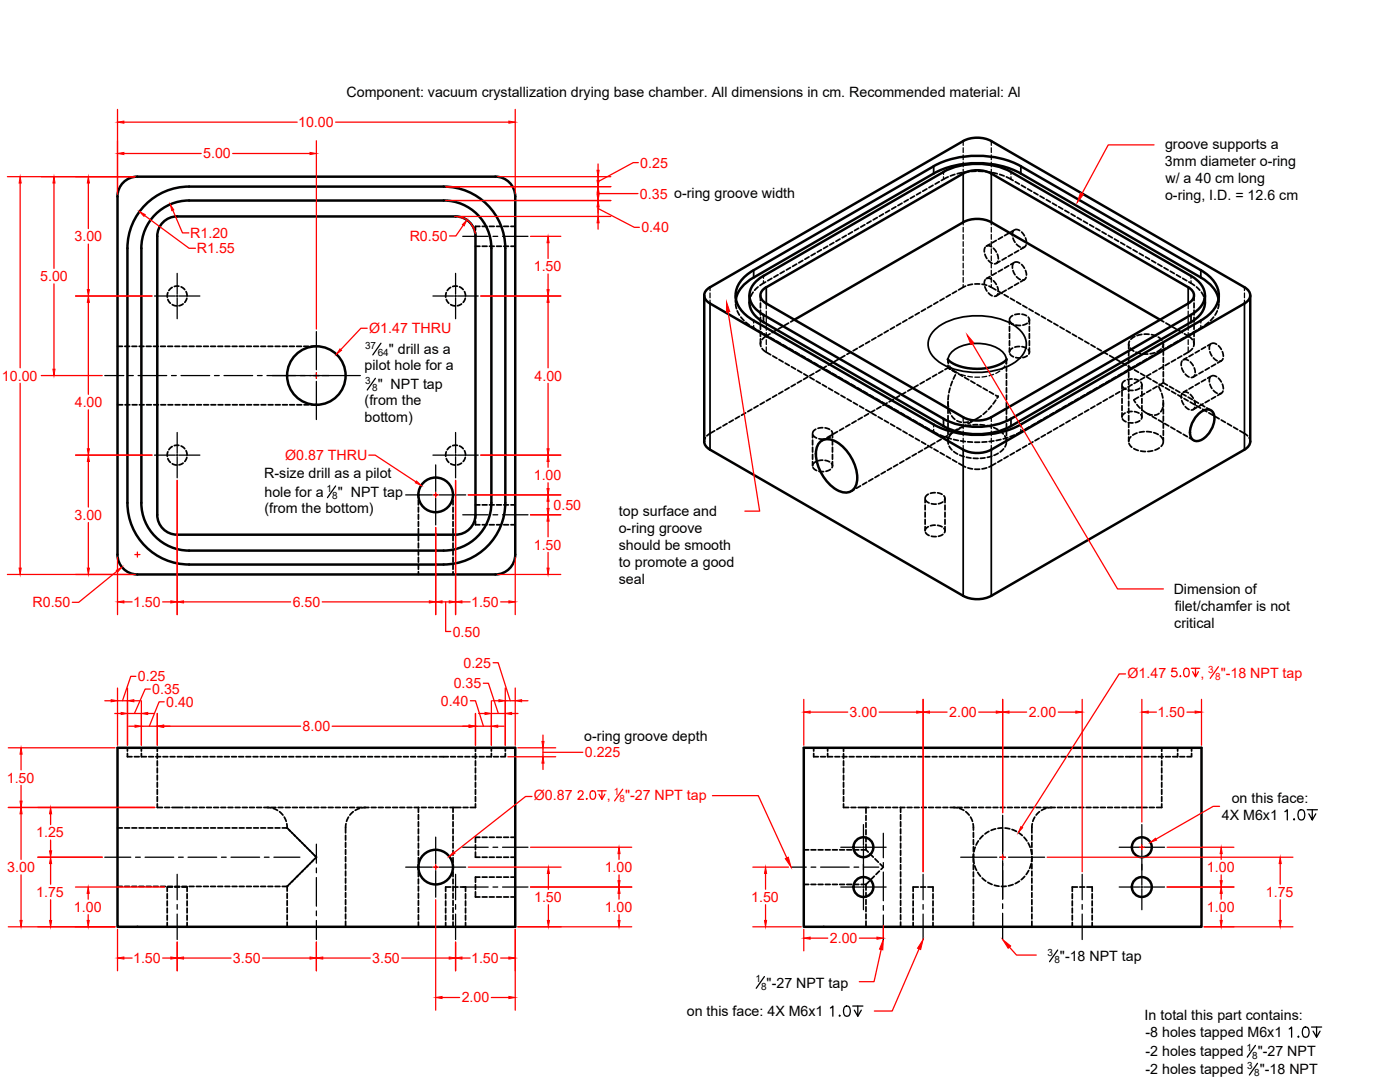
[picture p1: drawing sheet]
<svg xmlns="http://www.w3.org/2000/svg" width="279mm" height="216mm" viewBox="0 0 279 216" stroke-linecap="round" stroke-linejoin="round" font-family="sans-serif">
<defs><g id="words">
<g font-size="2.8">
<text x="69.2" y="19.3">Component: vacuum crystallization drying base chamber. All dimensions in cm. Recommended material: Al</text>
<text x="232.5" y="29.6">groove supports a</text>
<text x="232.5" y="33">3mm diameter o-ring</text>
<text x="232.5" y="39.8">o-ring, I.D. = 12.6 cm</text>
<text x="232.6" y="36.4">w/ a 40 cm long</text>
<text x="77.6" y="70.7">&quot; drill as a</text>
<text x="72.7" y="73.8">pilot hole for a</text>
<text x="75.4" y="77.7">&quot; NPT tap</text>
<text x="72.8" y="80.8">(from the</text>
<text x="72.7" y="84.3">bottom)</text>
<text x="52.7" y="95.3">R-size drill as a pilot</text>
<text x="52.8" y="99.2">hole for a</text>
<text x="67.4" y="99.2">&quot; NPT tap</text>
<text x="52.8" y="102.3">(from the bottom)</text>
<text x="123.5" y="106.4">o-ring groove</text>
<text x="123.5" y="103">top surface and</text>
<text x="123.5" y="109.8">should be smooth</text>
<text x="123.5" y="113.2">to promote a good</text>
<text x="123.5" y="116.6">seal</text>
<text x="234.2" y="118.6">Dimension of</text>
<text x="234.4" y="125.4">critical</text>
<text x="234.4" y="122">filet/chamfer is not</text>
<text x="116.6" y="147.9">o-ring groove depth</text>
<text x="245.8" y="160.2">on this face:</text>
<text x="243.9" y="163.6">4X M6x1</text>
<text x="211.5" y="191.7">&quot;-18 NPT tap</text>
<text x="153" y="197.1">&quot;-27 NPT tap</text>
<text x="137.1" y="202.8">on this face: 4X M6x1</text>
<text x="228.4" y="203.6">In total this part contains:</text>
<text x="228.6" y="207">-8 holes tapped M6x1</text>
<text x="228.6" y="210.8">-2 holes tapped</text>
<text x="228.6" y="214.4">-2 holes tapped</text>
<text x="251" y="210.8">&quot;-27 NPT</text>
<text x="251.4" y="214.4">&quot;-18 NPT</text>
</g>
<g font-size="2.8" fill="#f00">
<text x="59.5" y="25.4">10.00</text>
<text x="40.5" y="31.6">5.00</text>
<text x="127.8" y="33.4">0.25</text>
<text x="127.7" y="39.6">0.35 o-ring groove width</text>
<text x="38" y="47.5">R1.20</text>
<text x="128" y="46.4">0.40</text>
<text x="14.9" y="48.2">3.00</text>
<text x="39.3" y="50.5">R1.55</text>
<text x="81.8" y="48.1">R0.50</text>
<text x="8" y="56.1">5.00</text>
<text x="106.5" y="54.1">1.50</text>
<text x="73.7" y="66.5">Ø1.47 THRU</text>
<text x=".4" y="75.9">10.00</text>
<text x="106.7" y="75.9">4.00</text>
<text x="14.9" y="81.2">4.00</text>
<text x="56.9" y="91.8">Ø0.87 THRU</text>
<text x="106.5" y="95.8">1.00</text>
<text x="110.5" y="101.7">0.50</text>
<text x="14.9" y="103.7">3.00</text>
<text x="106.5" y="109.7">1.50</text>
<text x="6.5" y="121.2">R0.50</text>
<text x="26.6" y="121.1">1.50</text>
<text x="58.4" y="121.1">6.50</text>
<text x="94" y="121.1">1.50</text>
<text x="90.3" y="127">0.50</text>
<text x="27.5" y="136">0.25</text>
<text x="90.5" y="137.3">0.35</text>
<text x="92.5" y="133.2">0.25</text>
<text x="225" y="135.2">Ø1.47</text>
<text x="239.6" y="135.2">,</text>
<text x="243.6" y="135.2">&quot;-18 NPT tap</text>
<text x="30.4" y="138.5">0.35</text>
<text x="33.2" y="141">0.40</text>
<text x="88" y="140.8">0.40</text>
<text x="169.6" y="143.1">3.00</text>
<text x="189.4" y="143.1">2.00</text>
<text x="205.3" y="143.1">2.00</text>
<text x="231" y="143.1">1.50</text>
<text x="60.4" y="145.9">8.00</text>
<text x="116.7" y="151.1">0.225</text>
<text x="1.4" y="156.2">1.50</text>
<text x="106.6" y="159.7">Ø0.87</text>
<text x="121.1" y="159.7">,</text>
<text x="124.7" y="159.7">&quot;-27 NPT tap</text>
<text x="7.2" y="167.1">1.25</text>
<text x="1.4" y="174">3.00</text>
<text x="7.2" y="179">1.75</text>
<text x="106.6" y="180">1.50</text>
<text x="120.7" y="174">1.00</text>
<text x="149.9" y="180">1.50</text>
<text x="240.9" y="174">1.00</text>
<text x="252.6" y="179">1.75</text>
<text x="14.8" y="182">1.00</text>
<text x="120.7" y="182">1.00</text>
<text x="240.9" y="182">1.00</text>
<text x="165.6" y="188.2">2.00</text>
<text x="26.6" y="192.2">1.50</text>
<text x="46.5" y="192.2">3.50</text>
<text x="74.3" y="192.2">3.50</text>
<text x="94" y="192.2">1.50</text>
<text x="92.1" y="200">2.00</text>
</g>
<g font-size="2">
<text x="72.9" y="69.6">37</text>
<text x="75.4" y="71.1">64</text>
<text x="72.9" y="76.7">3</text>
<text x="74.3" y="78.1">8</text>
<text x="65.2" y="98.1">1</text>
<text x="66.3" y="99.6">8</text>
<text x="209" y="190.7">3</text>
<text x="150.8" y="196">1</text>
<text x="151.9" y="197.5">8</text>
<text x="210.4" y="192.2">8</text>
<text x="248.8" y="209.8">1</text>
<text x="248.9" y="213.3">3</text>
<text x="249.9" y="211.2">8</text>
<text x="250.3" y="214.8">8</text>
</g>
<g font-size="2" fill="#f00">
<text x="241.1" y="134.2">3</text>
<text x="242.5" y="135.6">8</text>
<text x="122.5" y="158.6">1</text>
<text x="123.6" y="160.1">8</text>
</g>
</g></defs>
<!-- layer: MD_Hidden -->
<g fill="none" stroke="#000" stroke-width=".35">
<path d="M181.3 39.8l-.9 .5M182.5 39.1l-.8 .5M183.7 38.4l-.8 .5M185 37.7l-.8 .5M186.2 37l-.8 .4M187.5 36.3l-.9 .4M189.2 35.3l-1.3 .7M190.6 34.8l-.9 .3M191.9 34.4l-.9 .3M193.4 34.2l-1 .2M194.8 34.2h-1M195.3 34.2h.9"/>
<path d="M196.7 34.2l.9 .2M198.1 34.4l.9 .3M199.5 34.8l.9 .3M200.8 35.3l1.4 .7M202.6 36.3l.8 .4M203.8 37l.9 .4M205.1 37.7l.8 .5M206.3 38.4l.8 .5M207.6 39.1l.8 .5M208.8 39.8l.8 .5M33.5 58.4l-.1 .9M33.5 59.7l.5 .8"/>
<path d="M34.4 57.4l-.7 .6M35.7 57.1l-.9 .1M36.1 57.2l.8 .6M37.1 58.2l.2 .9M37.3 59.5l-.4 .8M89.1 58.4l-.1 .9M89.1 59.7l.5 .8M89.9 57.4l-.6 .6M91.3 57.1l-1 .1M91.7 57.2l.7 .6M92.7 58.2l.2 .9M92.9 59.5l-.5 .8"/>
<path d="M94.9 46.4v.8M94.9 49.1h.9M95.8 45.2h-.9v.7M96.2 49.1h1M96.2 45.2h1M97.7 49.1h.9M97.7 45.2h.9M99.1 49.1h1M99.1 45.2h1M100.5 49.1h1M100.5 45.2h1M102 49.1h.8"/>
<path d="M102 45.2h.8M146.8 58.9v.5M146.8 59.9v.5M146.9 59.7l-.1 .5M149.7 59.6l-.1 .8M150.3 58.3l-.5 .8M151.3 57.3l-.7 .6M151.8 58.9v1.1M152.8 56.3l-1.1 .7M154 55.5l-.8 .5M155.3 54.8l-.8 .5M156.5 54.1l-.8 .5"/>
<path d="M157.8 53.4l-.9 .5M159 52.7l-.8 .5M160.2 52l-.8 .5M161.5 51.3l-.9 .4M162.7 50.5l-.8 .5M163.9 49.8l-.8 .5M165.2 49.1l-.9 .5M166.4 48.4l-.8 .5M167.7 47.7l-.9 .5M168.9 47l-.8 .4M170.1 46.3l-.8 .4M171.4 45.5l-.9 .5"/>
<path d="M172.6 44.8l-.8 .5M173.8 44.1l-.8 .5M175.1 43.4l-.8 .5M176.3 42.7l-.8 .5M177.5 42l-.8 .4M178.8 41.3l-.8 .4M180 40.5l-.8 .5M188.4 59.5l-.8 .5M189.7 58.8l-.9 .5M190.9 58.1l-.8 .5M192.7 57.1l-1.4 .7M194.1 56.7l-.9 .2"/>
<path d="M194.6 56.7h.9M196 56.7l.9 .2M196.6 50.7l.4 .9M196.6 57.2l.4 .9M196.6 49.4l-.2 .9M196.6 55.8l-.2 .9M197 49.1h.4l.5 .1M197 55.5h.4l.5 .2M197.3 52l.7 .5M197.3 58.5l.7 .5M197.4 57.1l1.4 .7M197.6 48.7l-.8 .4"/>
<path d="M197.6 55.2l-.8 .4M198.3 49.5l.5 .8M198.3 56l.5 .8M198.8 48l-.8 .5M198.8 54.5l-.8 .4M199 50.7l.2 .9M199 57.2l.2 .9M199.2 52.1l-.3 .4-.4 .1M199.2 58.6l-.3 .4-.4 .1M199.2 58.1l.8 .5M199.6 52.1l-.8 .5M199.6 58.6l-.8 .4"/>
<path d="M200.1 47.3l-.9 .4M200.1 53.7l-.9 .5M200.4 58.8l.8 .5M200.8 51.4l-.8 .5M200.8 57.9l-.8 .5M201.3 46.5l-.8 .5M201.3 53l-.8 .5M201.6 59.5l.9 .5M202 50.7l-.8 .5M202 57.2l-.8 .5M202.2 47.5l.4 .9M202.2 54l.4 .8"/>
<path d="M202.2 46.1l-.1 .9M202.2 52.6l-.1 .9M202.5 45.9l-.8 .4M202.5 52.4l-.8 .4M202.6 45.8h.5l.4 .2M202.6 52.3h.5l.4 .2M202.9 48.7l.7 .6M202.9 55.2l.7 .6M203.3 50l-.8 .5M203.3 56.5l-.8 .4M203.9 46.3l.5 .8M203.9 52.8l.5 .7"/>
<path d="M204.4 49.3l-.7 .4M204.4 55.8l-.7 .4M204.7 47.5l.2 .9M204.7 54l.2 .9M204.8 48.9l-.3 .4-.4 .1M204.8 55.4l-.3 .4-.4 .1M210 40.5l.9 .5M211.3 41.3l.8 .4M212.5 42l.8 .4M213.8 42.7l.8 .5M215 43.4l.8 .5M216.2 44.1l.8 .5"/>
<path d="M217.5 44.8l.8 .5M218.7 45.5l.8 .5M219.9 46.3l.9 .4M221.2 47l.8 .4M222.4 47.7l.8 .5M223.6 48.4l.9 .5M224.9 49.1l.8 .5M226.1 49.8l.8 .5M227.4 50.5l.8 .5M228.6 51.3l.8 .4M229.8 52l.9 .5M231.1 52.7l.8 .5"/>
<path d="M232.3 53.4l.8 .5M233.5 54.1l.9 .5M234.8 54.8l.8 .5M236 55.5l.8 .5M237.3 56.3l1.1 .7M238.3 58.9v1.1M238.8 57.3l.6 .6M239.8 58.3l.4 .8M240.4 59.6l.1 .8M243.2 59.7v.5M243.3 58.9v.5M243.3 59.9v.5"/>
<path d="M23.5 69.1h.9M24.9 69.1h1M26.3 69.1h1M27.8 69.1h.9M29.2 69.1h1M30.6 69.1h1M32.1 69.1h.9M33.5 69.1h.9M34.4 60.8l.9 .2M34.9 69.1h1M36.3 69.1h1M36.5 60.6l-.8 .4"/>
<path d="M37.8 69.1h.9M39.2 69.1h1M40.6 69.1h1M42.1 69.1h.9M43.5 69.1h.9M44.9 69.1h1M46.3 69.1h1M47.8 69.1h.9M49.2 69.1h1M50.6 69.1h1M52.1 69.1h.9M53.5 69.1h.9"/>
<path d="M54.9 69.1h1M56.3 69.1h1M57.8 69.1h.9M59.2 69.1h1M60.6 69.1h1M62.1 69.1h1M89.9 60.8l.9 .2M92.1 60.6l-.8 .4M146.8 60.6l.2 1M147.1 62l.5 .9M147.8 63.3l.7 .7M148.8 64.3l.8 .6"/>
<path d="M150 65.2l.8 .5M151.2 65.9l.9 .5M151.8 60.5v.9M151.8 61.9v.9M151.8 63.3v1M151.8 64.7v1M151.8 66.2v.9M151.8 67.6v1.1M151.8 68.2v.9M152.1 69.5l.6 .6 1.1 .7M152.5 66.6l.8 .5M153.7 66.6l-1 .6-.6 .6"/>
<path d="M153.7 67.3l.8 .5M153.8 79.5l-.9 .5M154.2 71l.8 .5M154.9 65.9l-.8 .5M155 68.1l.8 .4M155 78.8l-.8 .5M155.5 71.7l.8 .5M156.1 65.2l-.8 .5M156.2 68.8l.8 .4M156.2 78.1l-.8 .5M156.7 72.5l.8 .4M157.4 64.5l-.8 .4"/>
<path d="M157.4 69.5l.9 .5M157.5 77.4l-.8 .5M157.9 73.2l.9 .4M158.5 63.8l-.7 .4M158.7 70.2l.8 .5M158.7 76.7l-.8 .4M159.2 73.9l.8 .5M159.9 70.9l.8 .5M160 75.9l-.9 .5M160.4 74.6l.8 .5M161.2 71.6l.8 .5M161.2 75.2l-.8 .5"/>
<path d="M161.6 75.3l.9 .5M162.4 72.3l.8 .5M162.4 74.5l-.8 .5M162.9 76l.8 .5M163.6 73.1l.8 .4M163.7 73.8l-.9 .5M164.1 76.7l.8 .5M164.9 73.8l.8 .4M164.9 73.1l-.8 .5M165.4 77.5l.8 .4M166.1 74.5l.8 .5M166.1 72.4l-.8 .5"/>
<path d="M166.6 78.2l.8 .4M167.3 75.2l.9 .5M167.4 71.7l-.9 .4M167.8 78.9l.9 .5M168.6 75.9l.8 .5M168.6 71l-.8 .4M169.1 79.6l.8 .5M169.8 76.6l.8 .5M169.9 70.2l-.9 .5M171 77.3l.9 .5M171.1 69.5l-.8 .5M172.3 78.1l.8 .4"/>
<path d="M172.3 68.8l-.8 .5M173.5 78.8l.8 .4M173.6 68.1l-.9 .5M174.8 79.5l.8 .5M174.8 67.4l-.8 .4M176 66.7l-.8 .4M177.3 65.9l-.8 .5M178.3 79.7l-.8 .5M178.5 65.2l-.8 .5M179.5 79l-.8 .5M179.7 64.5l-.8 .5M180.7 78.3l-.8 .5"/>
<path d="M181 63.8l-.8 .5M182 77.6l-.8 .4M182.2 63.1l-.8 .5M183.2 76.8l-.8 .5M183.5 62.4l-.9 .5M184.5 76.1l-.9 .5M184.7 61.7l-.8 .4M185.7 75.4l-.8 .5M185.9 60.9l-.8 .5M186.9 74.7l-.8 .5M187.2 60.2l-.8 .5M188.2 74l-.9 .5"/>
<path d="M189.2 71.7v.7M189.2 72.9v.5l-.6 .3M189.3 78.8l-.1 1M189.6 73.6l-.4-.2 .4 .2M189.6 77.4l-.2 1M190 73.9l.9 .5-.9-.5M190.1 76.1l-.4 .9M190.7 74.8l-.4 .8M191.3 74.6l.8 .5M192.5 75.3l.8 .5M193.7 76l.9 .5M195 76.7l.8 .5"/>
<path d="M196.2 77.4l.8 .5M197.5 78.2l.8 .4M198.7 78.9l.5 .2M198.7 79.8l-.5 .8M199.2 79.1l-.2 .3M199.2 79.1v.1M200.9 73.1v1M200.9 74.5v1M200.9 76v.9M200.9 77.4v.9M200.9 78.8v1M200.9 71.7v.9"/>
<path d="M201.5 63.8v.9M201.5 65.1v1M201.5 66.6v.9M201.5 68v1M201.5 69.4v.9M201.5 64.1l.8 .6M201.5 70.6l.8 .6M202.1 63l-.4 .2-.2 .5M202.1 69.4l-.4 .3-.2 .4M202.7 64.9h1M202.7 71.3l1 .1M202.9 60.2l.8 .5"/>
<path d="M203.5 62.7l-1 .1M203.5 69.1l-1 .2M204 62.7l.9 .3M204 69.2l.9 .3M204.1 60.9l.8 .5M205 64.5l-.9 .4M205 71l-.9 .4M205.2 63.3l.2 .4-.1 .5M205.2 69.8l.2 .4-.1 .4M205.4 61.7l.8 .4M205.4 63.8v.9M205.4 65.1v1"/>
<path d="M205.4 66.6v.9M205.4 68v1M205.4 69.4v.9M206.6 62.4l.8 .5M207.8 63.1l.9 .5M209.1 63.8l.8 .5M210.3 64.5l.8 .5M211.6 65.2l.8 .5M212.8 65.9l.8 .5M214 66.7l.8 .4M215.3 67.4l.8 .4M215.3 79.5l-.8 .5"/>
<path d="M216.5 68.1l.8 .5M216.5 78.8l-.8 .4M217.7 68.8l.9 .5M217.8 78.1l-.9 .4M219 69.5l.8 .5M219 77.3l-.8 .5M220.2 70.2l.8 .5M220.2 76.6l-.8 .5M221 79.6l-.8 .5M221.4 71l.9 .4M221.5 75.9l-.8 .5M222.2 78.9l-.8 .5"/>
<path d="M222.7 71.7l.8 .4M222.7 75.2l-.8 .5M223.5 78.2l-.9 .4M223.9 72.4l.8 .5M223.9 76.8v.8M223.9 78.1v.9M223.9 79.5v1M224 74.5l-.9 .5M224 77.1l.7 .6M224.5 75.9l-.3 .3-.3 .4M224.7 77.5l-.8 .4M225.2 73.1l.8 .5"/>
<path d="M225.2 77.8l.9 .1M225.2 73.8l-.8 .4M225.3 68.7v.9M225.3 70.1v.9M225.3 71.5v.9M225.3 72.9v1M225.3 74.3v1M225.3 75.8v.9M225.3 77.2v.9M225.3 78.6v1M225.4 68.1l-.1 .4v.5M225.5 69.4l.8 .7"/>
<path d="M225.9 75.6l-.9 .1M225.9 76.7l-.8 .5M226.3 79.8l.3 .5M226.4 73.8l.8 .5M226.4 75.7l.9 .3M226.4 73.1l-.8 .4M226.5 67.1l-.8 .6M226.7 70.3l.9 .2M227.2 76l-.9 .5M227.2 79.2l-.8 .5M227.5 77.5l-.9 .3M227.6 74.5l.9 .5"/>
<path d="M227.7 76.2l.2 .5-.1 .4M227.7 72.3l-.9 .5M227.9 66.7l-1 .3M227.9 76.8v.8M227.9 78.1v.9M227.9 79.5v1M228.1 70.6h1M228.3 66.7h1M228.4 75.3l-.8 .5M228.4 78.5l-.8 .5M228.9 75.2l.8 .5M228.9 71.6l-.8 .5"/>
<path d="M229.6 74.6l-.8 .5M229.7 77.8l-.8 .5M229.8 66.8l.9 .2M230.1 75.9l.8 .5M230.1 70.9l-.8 .5M230.5 70.4l-1 .2M230.9 73.9l-.8 .5M230.9 77.1l-.8 .5M231.2 67.3l.7 .6M231.3 77.2l.4 .9M231.3 76.7l.9 .4M231.4 70.2l-.8 .5"/>
<path d="M231.5 63.8l.8 .4M231.7 69.6l-.8 .6M231.8 78.5l.3 .9M232.1 68.3l-.1 .9M232.1 73.2l-.8 .4M232.1 79.9v.9M232.2 76.4l-.9 .5M232.2 76.4l.8 .5M232.2 68.7v.7M232.2 69.9v1M232.2 71.3v1M232.2 72.8v.9"/>
<path d="M232.2 74.2v.9M232.2 75.6v.8M232.6 77.4l.8 .5M232.6 69.5l-.8 .5M232.7 64.5l.8 .4M233.4 72.5l-.9 .4M233.4 77.1l.8 .5M233.8 78.1l.8 .5M233.9 68.8l-.9 .4M233.9 65.2l.8 .5M234.6 71.7l-.8 .5M234.6 77.8l.9 .5"/>
<path d="M235.1 78.8l.8 .5M235.1 68.1l-.8 .4M235.2 65.9l.8 .5M235.8 79.9l.5 .9M235.8 73.4l.5 .9M235.8 71l-.8 .5M235.9 72l-.2 1M236.3 78.2l.9 .2M236.3 71.8l.9 .1M236.3 79.5l.8 .5M236.3 67.3l-.8 .5M236.4 66.6l1 .6 .6 .6"/>
<path d="M236.5 74.7l.8 .5M236.7 79l-.8-.5-.2 .9M236.9 77.9l-.8 .4M236.9 71.4l-.8 .4M237.1 79.2l.8 .5M237.6 78.7l.5 .8M237.6 72.2l.5 .8M237.6 66.6l-.9 .5M238 69.5l-.6 .6-1.1 .7M238.1 77.1l-.8 .5M238.1 70.7l-.8 .4M238.2 68.2v.9"/>
<path d="M238.3 60.5v.9M238.3 61.9v.9M238.3 63.3v1M238.3 64.7v1M238.3 66.2v.9M238.3 67.6v1.1M238.3 79.9l.2 .9M238.3 73.4l.2 .9M238.4 80l.8 .4M238.5 74.8l-.3 .4-.4 .1M238.8 65.9l-.8 .5M238.9 74.8l-.8 .4"/>
<path d="M239.4 76.4l-.9 .5M239.4 69.9l-.9 .5M240.1 65.2l-.9 .5M240.1 74.1l-.8 .5M240.6 75.7l-.8 .5M240.6 69.2l-.8 .5M241.2 64.3l-.7 .6M241.3 79.9l-.8 .4M241.3 73.4l-.8 .5M241.5 76.7l.4 .8M241.5 70.2l.4 .8M241.5 75.3l-.1 .9"/>
<path d="M241.5 68.8l-.1 .9M241.7 75l-.7 .5M241.7 68.6l-.7 .4M241.9 75h.4l.5 .2M241.9 68.5h.4l.5 .2M242.2 77.9l.7 .6M242.2 71.4l.7 .6M242.2 63.3l-.6 .7M242.6 79.2l-.8 .4M242.6 72.7l-.8 .4M242.9 62l-.4 .9M243.2 75.5l.5 .7"/>
<path d="M243.2 69l.5 .7M243.2 60.7l-.1 .9M243.7 78.5l-.7 .4M243.7 72l-.7 .4M243.9 76.6l.2 1M243.9 70.2l.2 .9M244.1 78l-.3 .4-.4 .2M244.1 71.6l-.3 .4-.4 .1M23.5 80.8h1M25 80.8h.9M26.4 80.8h.9M27.8 80.8h1"/>
<path d="M29.2 80.8h1M30.7 80.8h.9M32.1 80.8h1M33.5 90.1l-.1 .9M33.5 91.5l.5 .8M33.5 80.8h1M34.4 89.1l-.7 .6M34.4 92.5l.9 .3M35 80.8h.9M35.7 88.9h-.9M36.1 89l.8 .5M36.4 80.8h.9"/>
<path d="M36.5 92.4l-.8 .4M37.1 89.9l.2 .9M37.3 91.3l-.4 .8M37.8 80.8h1M39.2 80.8h1M40.7 80.8h.9M42.1 80.8h1M43.5 80.8h1M45 80.8h.9M46.4 80.8h.9M47.8 80.8h1M49.2 80.8h1"/>
<path d="M50.7 80.8h.9M52.1 80.8h1M53.5 80.8h1M55 80.8h.9M56.4 80.8h.9M57.8 80.8h1M59.2 80.8h1M60.7 80.8h.9M62.1 80.8h1M83.5 98.8v.5M83.5 99.8v.9M89.1 90.1l-.1 .9"/>
<path d="M89.1 91.5l.5 .8M89.9 89.1l-.6 .6M89.9 92.5l.9 .3M90.4 98.8v.5M90.4 99.8v.9M91.3 88.9h-1M91.7 89l.7 .5M92.1 92.4l-.8 .4M92.7 89.9l.2 .9M92.9 91.3l-.5 .8M140.8 87.3l-.3 .8M142.6 86l-1.5 1"/>
<path d="M143.9 85.2l-.9 .5M145.1 84.5l-.8 .5M146.3 83.8l-.8 .5M147.6 83.1l-.9 .5M148.8 82.4l-.8 .5M150.1 81.7l-.9 .4M151.3 81l-.8 .4M152.5 80.2l-.8 .5M162.2 86.5v.8M162.2 87.8v1M162.2 89.2v1M162.2 90.7v.9"/>
<path d="M162.2 92.1v.9M162.3 86.8l.7 .6M162.3 93.3l.7 .6M162.8 85.7l-.4 .2-.2 .4M162.8 92.1l-.4 .3-.2 .4M163.4 87.5l1 .1M163.4 94l1 .1M164.2 85.3l-1 .2M164.2 91.8l-1 .1M164.7 85.4l.9 .3M164.7 91.9l.9 .3M164.7 87.6l-.7 .3"/>
<path d="M165.7 87.2l-.9 .4M165.7 93.7l-.9 .3M165.9 86.8l-.8 .5M165.9 86l.2 .4-.1 .4M165.9 92.4l.2 .5-.1 .4M166.1 86.5v.8M166.1 87.8v1M166.1 89.2v1M166.1 90.7v.9M166.1 92.1v.9M167.1 86.1l-.8 .5M168.4 85.4l-.9 .5"/>
<path d="M169.6 84.7l-.8 .5M170.3 80.3l.8 .5M170.5 97.7l-.6 .3M170.8 84l-.8 .5M171.5 81l.9 .5M171.7 97l-.8 .4M172.1 83.3l-.8 .4M172.8 81.7l.8 .5M173 96.2l-.9 .5M173.3 82.6l-.8 .4M174 82.5l.8 .4M174.2 95.5l-.8 .5"/>
<path d="M174.6 81.8l-.9 .5M175.3 83.2l.8 .5M175.4 94.8l-.8 .5M175.8 81.1l-.8 .5M176 80.2l.8 .5M176.5 83.9l.8 .5M176.7 94.1l-.8 .5M177 80.4l-.8 .5M177.2 80.9l.9 .5M177.7 84.6l.9 .5M177.9 93.4l-.8 .5M178.5 81.6l.8 .5"/>
<path d="M179 85.3l.8 .5M179.2 92.7l-.9 .4M179.7 82.3l.8 .5M180.2 86l.8 .5M180.4 91.9l-.8 .5M180.9 83.1l.9 .4M181.4 86.7l.9 .5M181.6 91.2l-.8 .5M182.2 83.8l.8 .4M182.7 87.5l.8 .4M182.9 90.5l-.9 .5M183.4 84.5l.8 .5"/>
<path d="M183.9 88.2l.8 .4M184.1 89.8l-.8 .5M184.6 99.5v.8M184.7 85.2l.8 .5M184.7 99.8l.7 .6M185.2 88.9l.8 .5M185.3 98.6l-.4 .3-.3 .4M185.3 89.1l-.8 .5M185.9 85.9l1.3 .7M186.4 89.6l.8 .5M186.6 88.4l-.8 .5M186.6 98.3l-.9 .1"/>
<path d="M187.1 98.3l.9 .3M187.6 86.8l.9 .4M187.6 90.3l.9 .5M187.8 87.7l-.8 .4M188.4 98.9l.2 .5-.1 .4M188.6 99.5v.8M188.9 91l.8 .5M188.9 87.3l.9 .3M189.1 87l-.9 .4M189.2 80.3l.1 .9M189.2 80.1v.9M189.2 81.5v1"/>
<path d="M189.2 82.9v1M189.2 84.4v.9M189.2 85.8v.9M189.2 87.2v.9M189.2 87.7l.1 .9M189.4 81.7l.3 .9M189.4 89l.6 .8M189.9 86.5l-.5 .7M189.9 83l.7 .7M190.1 91.7l.8 .5M190.3 86.2l-.8 .5M190.3 87.7l.9 .2"/>
<path d="M190.3 90.1l.8 .5M191 83.9l.9 .4M191.1 85.6l-.8 .6M191.3 92.5l1.4 .7M191.5 85.5l-.8 .5M191.5 90.8l.9 .3M191.7 88l.9 .1M192.3 85.1l-.8 .3M192.8 84.8l-.9 .5M192.9 91.2l.9 .2M193.1 88.2h1M193.2 93.4l.9 .2"/>
<path d="M193.3 84.2l-1 .1M193.7 84.8l-.9 .2M194 84.1l-.8 .5M194.2 91.4l1 .1M194.6 93.6h.9M194.6 88.2h.9M194.6 83.7l-.9 .4M195 83.5l-.6 .4M195.1 84.7l-.9 .1M195.6 84.8h.9M195.8 83l-.8 .5M196.6 91.4l-.9 .1"/>
<path d="M196.9 93.4l-.9 .2M196.9 82l-.7 .7M196.9 88.2h-.9M197 84.9l.9 .3M197.9 81l-.6 .7M197.9 91l-.9 .3M198.3 85.3l.9 .4M198.4 88l-1 .1M198.7 92.5l-1.3 .7M199.2 90.4l-.8 .5M199.5 86l.7 .6M199.7 87.7l-.9 .2"/>
<path d="M200 91.7l-.9 .5M200.3 89.6l-.7 .6M200.5 87l.3 .8M200.9 88.3l-.3 .9M200.9 80.2v1M200.9 81.7v.9M200.9 83.1v1M200.9 84.5v1M200.9 86v.9M200.9 87.4v.7M201.1 87.3l-.9 .3M201.2 91l-.8 .5"/>
<path d="M202.4 90.3l-.8 .5M202.5 86.8l-.9 .4M203.7 89.6l-.9 .5M204.2 85.9l-1.3 .7M204.9 88.9l-.8 .5M205.4 85.2l-.8 .5M206.1 88.2l-.8 .4M206.6 84.5l-.8 .5M207.4 87.5l-.8 .4M207.9 83.8l-.8 .4M208.6 86.7l-.8 .5M209.1 83.1l-.8 .4"/>
<path d="M209.8 86l-.8 .5M210.3 82.3l-.8 .5M211.1 85.3l-.8 .5M211.6 81.6l-.8 .5M212.3 84.6l-.8 .5M212.8 80.9l-.8 .5M213.6 83.9l-.9 .5M214.1 80.2l-.9 .5M214.8 83.2l-.8 .5M216 82.5l-.8 .4M217.3 81.7l-.8 .5M218.5 81l-.8 .5"/>
<path d="M219.8 80.3l-.9 .5M223.9 81v.9M223.9 82.4v.8M224 83.6l.7 .6M224.5 82.4l-.3 .3-.3 .4M225.2 84.3l.9 .1M225.3 80.1v.9M225.3 81.5v.9M225.3 82.9v1M225.3 84.3v1M225.3 85.8v.9M225.3 87.2v.9"/>
<path d="M225.3 88.5l.6 .7M225.7 87.1l-.4 .9M225.9 82.1l-.9 .1M226.3 89.5l.9 .4M226.4 82.1l.9 .3M226.9 80.7l.6 .7M226.9 86.4l-.8 .4M227.5 83.9l-.9 .4M227.6 90l1 .1M227.7 82.7l.2 .5-.1 .4M227.9 81.8l.7 .5M227.9 81v.9"/>
<path d="M227.9 82.4v.8M228.3 86.1l-.9 .2M228.7 82.4l.8 .4M228.8 86.1l1 .1M229.1 82.6l.9 .2M230 83.1l.8 .5M230 89.9l-.9 .2M230.3 86.3l.9 .4M231.2 83.8l.8 .5M231.3 82.5l-.9 .3M231.4 89.4l-.9 .4M231.5 87l.6 .7"/>
<path d="M232.1 81.3l-.5 .9M232.2 88.2l-.5 .9M232.2 80.4v.7M232.2 81.6v1M232.2 83v1M232.2 84.5v.9M232.2 85.9v1M232.2 87.3v.8M232.4 84.5l.9 .5M233.7 85.2l.8 .5M234.9 85.9l.8 .5M236.1 86.7l.9 .4"/>
<path d="M236.5 81.1l.8 .6M237.4 87.4l.8 .5M237.5 80.2l.9 .5M238.5 81.3l-.3 .4-.4 .1M238.8 81l.8 .4M238.9 81.3l-.8 .4M239.6 80.7l.8 .5M240 81.7l.8 .4M240.1 80.6l-.8 .5M240.8 81.4l.9 .5M241.2 82.4l.9 .5M242.5 83.1l.8 .5"/>
<path d="M243.7 83.8l.8 .5M245 84.5l.8 .5M246.2 85.2l.8 .5M247.4 86l1.6 1M249.3 87.3l.2 .8M83.5 101.2v1M83.5 102.6v1M83.5 104.1v.9M83.5 105.5v1M83.5 106.9v1M83.5 108.4v.9M83.5 109.8v.9"/>
<path d="M83.5 111.2v1M83.5 112.6v1M83.5 114.1v.5M90.4 101.2v1M90.4 102.6v1M90.4 104.1v.9M90.4 105.5v1M90.4 106.9v1M90.4 108.4v.9M90.4 109.8v.9M90.4 111.2v1M90.4 112.6v1"/>
<path d="M90.4 114.1v.5M94.9 104v.7h.9M94.9 102.7v.8M94.9 100.7h.9M96.2 104.7h1M96.2 100.7h1M97.7 104.7h.9M97.7 100.7h.9M99.1 104.7h1M99.1 100.7h1M100.5 104.7h1M100.5 100.7h1"/>
<path d="M102 104.7h.8M102 100.7h.8M184.6 100.8v.9M184.6 102.2v1M184.6 103.6v1M184.6 105.1v.8M184.7 106.2l.7 .6M185.3 105.1l-.4 .3-.3 .4M185.9 100.5l.9 .1M185.9 107l.9 .1M186.6 104.8l-.9 .1M187.1 104.8l.9 .3"/>
<path d="M188.2 100.2l-.9 .3M188.2 106.6l-.9 .4M188.4 105.4l.2 .4-.1 .5M188.6 100.8v.9M188.6 102.2v1M188.6 103.6v1M188.6 105.1v.8M25.4 150.3v.7h.9M25.4 149.2v.7M26.8 151h1M28.2 150.3v.7h1M28.2 149.2v.7"/>
<path d="M29.7 151h.9M31.1 151h1M31.4 149.2v.7M31.4 150.4v1M31.4 151.8v1M31.4 153.3v.9M31.4 154.7v.9M31.4 156.1v1M31.4 157.5v1M31.4 159v.9M32.5 151h1M34 151h.9"/>
<path d="M35.4 151h.9M36.8 151h1.8M39.1 151h.9M40.5 151h1M41.9 151h1M43.4 151h.9M44.8 151h1M46.2 151h1M47.7 151h.9M49.1 151h.9M50.5 151h1M51.9 151h1"/>
<path d="M53.4 151h.9M54.8 151h1M56.2 151h1M57.7 151h.9M59.1 151h.9M60.5 151h1M61.9 151h1M63.4 151h.9M64.8 151h1M66.2 151h1M67.7 151h.9M69.1 151h1"/>
<path d="M70.5 151h1M72 151h.9M73.4 151h.9M74.8 151h1M76.2 151h1M77.7 151h.9M79.1 151h1M80.5 151h1M82 151h.9M83.4 151h.9M84.8 151h1M86.2 151h1"/>
<path d="M87.7 151h1.8M89.9 151h1M91.4 151h.9M92.8 151h.9M94.2 151h1M94.9 149.2v.7M94.9 150.4v1M94.9 151.8v1M94.9 153.3v.9M94.9 154.7v.9M94.9 156.1v1M94.9 157.5v1"/>
<path d="M94.9 159v.9M95.7 151h.9M97.1 151h.9M98.1 149.2v.7M98.1 150.3v.7M98.5 151h1M100.8 150.3v.7h-.9M100.8 149.2v.7M162.4 150.3v.7h.9M162.4 149.2v.7M163.8 151h.9M165.2 150.3v.7h1"/>
<path d="M165.2 149.2v.7M166.6 151h1M168.1 151h.9M168.3 149.2v.7M168.3 150.4v1M168.3 151.8v1M168.3 153.3v.9M168.3 154.7v.9M168.3 156.1v1M168.3 157.5v1M168.3 159v.9M169.5 151h.9"/>
<path d="M170.9 151h1M172.3 151h1M173.8 151h1.8M176 151h1M177.5 151h.9M178.9 151h1M180.3 151h1M181.8 151h.9M183.2 151h.9M184.6 151h1M186 151h1M187.5 151h.9"/>
<path d="M188.9 151h1M190.3 151h1M191.8 151h.9M193.2 151h.9M194.6 151h1M196 151h1M197.5 151h.9M198.9 151h1M200.3 151h1M201.8 151h.9M203.2 151h1M204.6 151h1"/>
<path d="M206.1 151h.9M207.5 151h.9M208.9 151h1M210.3 151h1M211.8 151h.9M213.2 151h1M214.6 151h1M216.1 151h.9M217.5 151h.9M218.9 151h1M220.3 151h1M221.8 151h.9"/>
<path d="M223.2 151h1M224.6 151h1.8M226.9 151h.9M228.3 151h1M229.8 151h.9M231.2 151h.9M231.8 149.2v.7M231.8 150.4v1M231.8 151.8v1M231.8 153.3v.9M231.8 154.7v.9M231.8 156.1v1"/>
<path d="M231.8 157.5v1M231.8 159v.9M232.6 151h1M234 151h1M235 149.2v.7M235 150.3v.7M235.5 151h.9M237.8 150.3v.7h-.9M237.8 149.2v.7M23.5 165.2h.9M23.5 176.9h.9M24.9 165.2h1"/>
<path d="M24.9 176.9h1M26.3 165.2h1M26.3 176.9h1M27.8 165.2h.9M27.8 176.9h.9M29.2 165.2h.9M29.2 176.9h.9M30.6 165.2h1M30.6 176.9h1M31.4 160.4v.7h1M32 165.2h1M32 176.9h1"/>
<path d="M32.9 161.1h.9M33.4 178.4v.9M33.4 179.8v.9M33.5 165.2h.9M33.5 176.9h.9M34.3 161.1h2.2M34.4 177h-1v.9M34.9 177h.9M34.9 165.2h1M34.9 176.9h1M36.3 177h1v.9M36.3 165.2h1"/>
<path d="M36.3 176.9h1M36.9 161.1h1M37.3 178.4v.9M37.3 179.8v.9M37.8 165.2h.9M37.8 176.9h.9M38.4 161.1h.9M39.2 165.2h.9M39.2 176.9h.9M39.8 161.1h1M40.6 165.2h1M40.6 176.9h1"/>
<path d="M41.2 161.1h1M42 165.2h1M42 176.9h1M42.7 161.1h.9M43.5 165.2h.9M43.5 176.9h.9M44.1 161.1h.9M44.9 165.2h1M44.9 176.9h1M45.5 161.1h1M46.3 165.2h1M46.3 176.9h1"/>
<path d="M46.9 161.1h1M47.8 165.2h.9M47.8 176.9h.9M48.4 161.1h.9M49.2 165.2h.9M49.2 176.9h.9M49.8 161.1h1M50.6 165.2h1M50.6 176.9h1M51.2 161.1h1M52 165.2h1M52 176.9h1"/>
<path d="M52.7 161.1h.9M53.3 161.1l.8 .1M53.5 165.2h.9M53.5 176.9h.9M54.1 161.1h.9M54.5 161.3l.9 .4M54.9 165.2h1M54.9 176.9h1M55.5 161.1h1M55.8 162l.7 .6M56.3 176.9h1v.9M56.7 163l.4 .9"/>
<path d="M56.9 161.1h1M57.2 164.4l.1 .8h-1M57.3 178.3v.9M57.3 179.7v1M57.4 165.3l.5 .5M57.7 165.6l.7 .7M57.8 176.4l-.5 .5 .1-.2M58.3 166.2l.6 .6M58.4 161.1h.9M58.5 175.7l-.7 .7M58.7 166.6l.7 .7M58.8 175.3l-.6 .7"/>
<path d="M59.3 167.2l.7 .7M59.5 174.7l-.7 .7M59.7 167.6l.7 .7M59.8 161.1h1M59.9 174.3l-.7 .7M60.3 168.2l.7 .7M60.5 173.7l-.7 .7M60.7 168.6l.7 .7M60.9 173.3l-.7 .7M61.2 161.1h1M61.3 169.2l.7 .7M61.5 172.7l-.7 .7"/>
<path d="M61.7 169.6l.7 .7M61.9 172.3l-.7 .7M62.3 170.2l.7 .7M62.5 171.7l-.7 .7M62.7 161.1h.9M62.7 170.6l.4 .4v.1l-.3 .3M62.9 171.3l-.7 .7M64.1 161.1h.9M65.5 161.1h1M67 161.1h.9M68.4 161.1h.9M69 166.7v.9"/>
<path d="M69 168.1v1M69 169.5v1M69 171v.9M69 172.4v.9M69 173.8v1M69 175.2v1M69 176.7v.9M69 178.1v1M69 179.5v1M69 164.4v1.8M69.6 163l-.4 .9M69.8 161.1h1"/>
<path d="M70.5 162l-.7 .6M71.2 161.1h1M71.8 161.3l-.9 .4M72.7 161.1h.9M72.9 161.1l-.7 .1M74.1 161.1h.9M75.5 161.1h1M77 161.1h.9M78.4 161.1h.9M79.8 161.1h1M81.2 161.1h1M82.7 161.1h.9"/>
<path d="M83.5 161.1v1M83.5 162.5v1M83.5 164v.9M83.5 165.4v1M83.5 166.8v1M83.5 168.3v.9M83.5 169.7v.9M83.5 171.1v1M83.5 172.6v.9M83.5 174v.9M83.5 175.4v1M83.5 176.8v1"/>
<path d="M83.5 178.3v.9M83.5 179.7v.9M84.1 161.1h.9M85.5 161.1h1M87 161.1h.9M88.4 161.1h.9M88.9 178.4v.9M88.9 179.8v.9M89.8 161.1h2.2M90 177h-1.1v.9M90.4 161.1v1M90.4 162.5v1"/>
<path d="M90.4 164v.9M90.4 165.4v1M90.4 166.8v1M90.4 168.3v.9M90.4 169.7v.9M90.4 171.1v1M90.4 172.6v.9M90.4 174v.9M90.4 175.4v1M90.4 176.8v1M90.4 178.3v.9M90.4 179.7v.9"/>
<path d="M90.4 177h1M91.9 177h1v.9M92.4 161.1h1M92.9 178.4v.9M92.9 179.8v.9M94.9 177.9v1.1h.9M94.9 176.5v1M94.9 170v1h.9M94.9 168.6v.9M94.9 160.4v.7h-1M95.8 175h-.9v1M95.8 167.1h-.9v1"/>
<path d="M96.2 179h1M96.2 175h1M96.2 171h1M96.2 167.1h1M97.7 179h.9M97.7 175h.9M97.7 171h.9M97.7 167.1h.9M99.1 179h1M99.1 175h1M99.1 171h1M99.1 167.1h1"/>
<path d="M100.5 179h1M100.5 175h1M100.5 171h1M100.5 167.1h1M102 179h.8M102 175h.8M102 171h.8M102 167.1h.8M160.4 169.6h1M160.4 176.5h1M161.9 169.6h.9M161.9 176.5h.9"/>
<path d="M163.3 169.6h.9M163.3 176.5h.9M164.7 169.6h1M164.7 176.5h1M166.1 169.6h1M166.1 176.5h1M167.6 169.6h.9M167.6 176.5h.9M168.3 160.4v.7h1.1M169 169.6h1M169 176.5h1M169.9 161.1h.9"/>
<path d="M170.4 169.6h1M170.4 176.5h1M171.3 161.1h2.1M171.9 169.6h.9M171.9 176.5h.9M172.8 169.6l.5 .4M172.8 161.1v1.2M172.8 162.7v1M172.8 164.2v.9M172.8 165.6v.9M172.8 167v1M172.8 168.4v1.2"/>
<path d="M172.8 176.5v1.1M172.8 178.1v.9M172.8 179.5v1M173.5 175.8l-.7 .7M173.6 170.4l.7 .6M173.9 161.1h1M174.5 174.8l-.7 .7M174.6 171.4l.7 .6M175.3 161.1h1M175.5 173.8l-.7 .7M175.6 172.4l.7 .6-.5 .5M176.8 161.1h.9"/>
<path d="M178.2 161.1h.9M179.6 161.1h1M179.7 161.1v1M179.7 162.5v1M179.7 164v.9M179.7 165.4v1M179.7 166.8v1M179.7 168.3v.9M179.7 169.7v.9M179.7 171.1v1M179.7 172.6v.9M179.7 174v.9"/>
<path d="M179.7 175.4v1M179.7 176.8v1M179.7 178.3v.9M179.7 179.7v.9M181 161.1h1M182.2 178.4v.9M182.2 179.8v.9M182.5 161.1h.9M183.3 177h-1.1v.9M183.7 177h1M183.9 161.1h1M185.2 177h1v.9"/>
<path d="M185.3 161.1h1M186.2 178.4v.9M186.2 179.8v.9M186.8 161.1h.9M188.2 161.1h.9M189.6 161.1h1M190.3 161.1l.7 .1M191.1 161.1h.9M191.5 161.3l.9 .4M192.5 161.1h.9M192.7 162l.7 .6M193.7 163l.4 .9"/>
<path d="M193.9 161.1h1M194.2 164.4l.1 1.2M194.3 166.1v1M194.3 167.5v1M194.3 169v.9M194.3 170.4v1.7M194.3 172.6v.9M194.3 174v.9M194.3 175.4v1M194.3 176.8v1M194.3 178.3v.9M194.3 179.7v1"/>
<path d="M194.3 171.4l.1 .9M194.3 170.4v.6M194.5 172.8l.4 .9M194.6 169.1l-.2 .9M195.1 174.1l.6 .7M195.3 167.8l-.5 .8M195.3 161.1h1M196 175.2l.7 .6M196.2 166.7l-.7 .7M196.8 161.1h.9M197.1 176.1l.9 .4M197.4 165.9l-.8 .5"/>
<path d="M198.2 161.1h.9M198.4 176.6l1 .2M198.7 165.4l-.9 .3M199.6 161.1h1M200.1 165.2l-.9 .1M200.6 165.2l.9 .2M200.8 176.8l-1 .1M201.1 161.1h.9M202 165.5l.9 .4M202.2 176.5l-.9 .3M202.5 161.1h.9M203.3 166.1l.7 .6"/>
<path d="M203.4 175.8l-.8 .5M203.9 161.1h1M204.4 167l.5 .8M204.5 174.9l-.7 .6M205.2 168.2l.4 .9M205.3 173.7l-.5 .8M205.3 161.1h1M205.7 169.5l.2 1M205.8 172.3l-.3 1M205.9 170.9v1M205.9 166.7v.9M205.9 168.1v1"/>
<path d="M205.9 169.5v1M205.9 171v.9M205.9 172.4v.9M205.9 173.8v1M205.9 175.2v1M205.9 176.7v.9M205.9 178.1v1M205.9 179.5v1M206 164.4l-.1 1.8M206.5 163l-.4 .9M206.8 161.1h.9M207.5 162l-.7 .6"/>
<path d="M208.2 161.1h.9M208.7 161.3l-.9 .4M209.6 161.1h1M209.9 161.1l-.7 .1M211.1 161.1h.9M212.5 161.1h.9M213.9 161.1h1M214 178.4v.9M214 179.8v.9M215 177h-1v.9M215.3 161.1h1M215.5 177h1"/>
<path d="M216.8 161.1h.9M216.9 177h1.1v.9M218 178.4v.9M218 179.8v.9M218.2 161.1h.9M219.6 161.1h1M221.1 161.1h.9M222.5 161.1h.9M223.9 161.1h1M225.3 161.1h1M226.8 161.1h2.1M229.4 161.1h.9"/>
<path d="M231.8 160.4v.7h-1M33.4 181.2v1M33.4 182.6v1M33.4 184.1v.8M37.3 181.2v1M37.3 182.6v1M37.3 184.1v.8M57.3 181.1v1M57.3 182.6v.9M57.3 184v.9M69 181v.9M69 182.4v.9"/>
<path d="M69 183.8v1.1M83.5 181.1v1M83.5 182.6v.9M83.5 184v.9M88.9 181.2v1M88.9 182.6v1M88.9 184.1v.8M90.4 181.1v1M90.4 182.6v.9M90.4 184v.9M92.9 181.2v1M92.9 182.6v1"/>
<path d="M92.9 184.1v.8M172.8 180.9v1M172.8 182.4v.9M172.8 183.8v1.1M179.7 181.1v1M179.7 182.6v.9M179.7 184v.9M182.2 181.2v1M182.2 182.6v1M182.2 184.1v.8M186.2 181.2v1M186.2 182.6v1"/>
<path d="M186.2 184.1v.8M194.3 181.1v1M194.3 182.6v.9M194.3 184v.9M205.9 181v.9M205.9 182.4v.9M205.9 183.8v1.1M214 181.2v1M214 182.6v1M214 184.1v.8M218 181.2v1M218 182.6v1"/>
<path d="M218 184.1v.8"/>
</g>
<!-- layer: MD_Visible -->
<g fill="none" stroke="#000" stroke-width=".5">
<path d="M27.4 35.2a4 4 0 0 0-3.9 4l-.1 71.5a4 4 0 0 0 4 3.9h71.5a4 4 0 0 0 3.9-3.9v-71.5a4 4 0 0 0-3.9-4M27.4 35.3h71.5M186.3 34.6a19.2 19.2 0 0 1 17.4 0l35.9 20.8a6.6 6.6 0 0 1 3.6 4.3M186.3 33.2a19.2 19.2 0 0 1 17.4 0l35.9 20.7M186.3 34.6l-35.9 20.8a6.6 6.6 0 0 0-3.5 4.3M186.3 33.2l-35.9 20.7M28.2 49.5a9.5 9.5 0 0 1 9.5-9.5h50.8a9.5 9.5 0 0 1 9.6 9.5v50.8a9.5 9.5 0 0 1-9.6 9.6h-50.8a9.5 9.5 0 0 1-9.5-9.6M28.2 49.5v50.8M29 40.8a12.3 12.3 0 0 1 8.7-3.6h50.8a12.3 12.3 0 0 1 12.3 12.3v50.8a12.3 12.3 0 0 1-12.3 12.3h-50.8a12.3 12.3 0 0 1-12.3-12.3v-50.8a12.3 12.3 0 0 1 3.6-8.7zM35.4 43.2a4 4 0 0 0-4 4v55.5a4 4 0 0 0 4 4h55.5a4 4 0 0 0 4-4v-55.5a4 4 0 0 0-4-4M35.4 43.2h55.5M140.5 58.9v29.2a1.92 1.92 0 0 0 1.2 1.6l50.5 29.2a6.2 6.2 0 0 0 5.6 0l50.6-29.2a2.1 2.1 0 0 0 1.1-1.6v-29.2"/>
<path d="M141.1 57.7l51.1-29.6a6.2 6.2 0 0 1 5.6 .1l50.5 29.1a1.72 1.72 0 0 1 1.2 1.6 1.72 1.72 0 0 1-1.1 1.7l-50.6 29.1a6.2 6.2 0 0 1-5.6 0l-50.5-29.1a1.65 1.65 0 0 1-.6-2.9zM149.6 58.9v1.5M150.4 53.9a5.8 5.8 0 0 0-3.5 5.9 6.5 6.5 0 0 0 3.5 4.2l35.9 20.7M150.7 56.3l1.7-1.2 35.9-20.8a14.9 14.9 0 0 1 13.5 0l35.9 20.7a4.3 4.3 0 0 1 2.6 5.1 5.7 5.7 0 0 1-2.6 2.7l-35.9 20.8a14.9 14.9 0 0 1-13.5 0l-35.9-20.8a4.3 4.3 0 0 1-2.6-5zM239.6 53.9a5.8 5.8 0 0 1 3.5 5.9 6.5 6.5 0 0 1-3.5 4.2l-35.9 20.7a19.2 19.2 0 0 1-17.4 0M240.5 58.9v1.5M149.6 60.4a4.6 4.6 0 0 0 2.8 3.9l35.9 20.7a14.9 14.9 0 0 0 13.5 0l35.9-20.7a4.9 4.9 0 0 0 2.8-3.9M158.5 63.8l33.7-19.5a6.2 6.2 0 0 1 5.6 0l33.7 19.5M189.2 71.7l.9 .8 1.4 .6 1.6 .3 1.8 .2 1.9-.1 1.8-.4 1.3-.6 1-.8M163.8 88.1a3.2 3.2 0 0 1 3.9 .6 8.9 8.9 0 0 1 3.3 7.5 2.3 2.3 0 0 1-3.3 1.9 8.6 8.6 0 0 1-4.8-8.3l.2-.7zM192.2 83.2a6.2 6.2 0 0 0 5.6 0M192.2 83.2l-39.3-22.6a1.71 1.71 0 0 1-1.1-1.7 1.71 1.71 0 0 1 1.1-1.6l39.3-22.7a6.2 6.2 0 0 1 5.6 0l39.3 22.7a1.71 1.71 0 0 1 1.2 1.6 1.71 1.71 0 0 1-1.2 1.7l-39.3 22.6"/>
<path d="M238.9 82.9a2.26 2.26 0 0 1 2.9-.9 3.1 3.1 0 0 1 0 3.5 4.1 4.1 0 0 1-2.9 2.5 1.44 1.44 0 0 1-1.4-1.7 5.3 5.3 0 0 1 1.4-3.4zM23.5 149.2h79.3v35.7h-79.3zM160.4 149.2h79.4v35.7h-79.4z"/>
<circle cx="63.1" cy="74.9" r="5.8"/>
<circle cx="86.9" cy="98.7" r="3.5"/>
<circle cx="86.9" cy="173" r="3.5"/>
<circle cx="172.3" cy="169.1" r="1.98"/>
<circle cx="172.3" cy="177" r="1.98"/>
<circle cx="227.9" cy="177" r="1.98"/>
<circle cx="227.9" cy="169.1" r="1.98"/>
</g>
<!-- layer: MD_Hidden -->
<circle cx="63.1" cy="80.8" r=".17" fill="#000"/>
<!-- layer: MD_Visible Narrow -->
<g fill="none" stroke="#000" stroke-width=".35">
<path d="M186.3 33.2v1.4M192.2 34.6v9.8M197.8 34.6v9.8M203.7 33.2v1.4M150.4 53.9v1.5M152.9 57.3v3.3M237.1 57.3v3.3M239.6 53.9v1.5M141.7 60.6v29.1M152.4 62.8v1.5M186.4 66a12.6 12.6 0 0 1 9.9-3 10.5 10.5 0 0 1 7.9 3.7 3.8 3.8 0 0 1-1.3 5.3 14.7 14.7 0 0 1-15.8 0 3.8 3.8 0 0 1-.7-6zM189.2 71.8a3.7 3.7 0 0 1 3-2.8 8.7 8.7 0 0 1 7.8 1.1l.7 1.1 .2 .6"/>
<path d="M237.7 62.8v1.5M248.4 60.6v29.1M188.3 83.6v1.4M192.2 89.7v29.2M197.8 89.7v29.2M201.8 83.6v1.4"/>
</g>
<!-- layer: MD_Hidden Narrow -->
<g fill="none" stroke="#000" stroke-width=".25">
<path d="M188.3 34.3v.5M188.3 35.3v.5M192.2 28.2v.8M192.2 29.5v.9M192.2 30.9v1M192.2 32.3v1M192.2 33.8v.8M197.8 28.2v.8M197.8 29.5v.9M197.8 30.9v1M197.8 32.3v1M197.8 33.8v.8"/>
<path d="M201.8 34.3v.5M201.8 35.3v.5M141.7 57.3v.7M141.7 58.5v.9M141.7 59.9v.7M152.4 55.1v.4M152.4 56v.5M192.2 44.4v.5M192.2 45.4v.9M192.2 46.8v.9M192.2 48.2v1M192.2 49.6v1"/>
<path d="M192.2 51.1v.9M192.2 52.5v1M192.2 53.9v1M192.2 55.4v.9M192.2 56.8v.5M197.8 44.4v.5M197.8 45.4v.9M197.8 46.8v.9M197.8 48.2v1M197.8 49.6v1M197.8 51.1v.9M197.8 52.5v1"/>
<path d="M197.8 53.9v1M197.8 55.4v.9M197.8 56.8v.5M237.7 55.1v.4M237.7 56v.5M248.4 57.3v.7M248.4 58.5v.9M248.4 59.9v.7M150.4 64v.5M150.4 64.9v.5M152.9 60.6v1M152.9 62.1v.9"/>
<path d="M152.9 63.5v1M152.9 64.9v1M152.9 66.4v.9M152.9 67.8v.9M152.9 69.2v1.1M189.2 71.8l.1 .8M189.5 73l.6 .7M190.5 74l.8 .5M191.8 74.7l.9 .3M193.1 75.1l1 .1M194.6 75.3h.9M196.9 75.1l-.9 .1"/>
<path d="M198.3 74.7l-.9 .3M199.5 74l-.8 .5M200.5 73l-.6 .7M200.9 71.8l-.2 .8M237.1 60.6v1M237.1 62.1v.9M237.1 63.5v1M237.1 64.9v1M237.1 66.4v.9M237.1 67.8v.9M237.1 69.2v1.1M239.6 64v.5"/>
<path d="M239.6 64.9v.5M186.3 84.7v.5M186.3 85.7v.5M192.2 83.2v.9M192.2 84.6v.9M192.2 86v1M192.2 87.4v1M192.2 88.9v.8M197.8 83.2v.9M197.8 84.6v.9M197.8 86v1M197.8 87.4v1"/>
<path d="M197.8 88.9v.8M203.7 84.7v.5M203.7 85.7v.5"/>
</g>
<!-- layer: 0 -->
<g fill="none" stroke="#000" stroke-width=".25">
<path d="M30.8 59.1h4.2M35.2 59.1h.4M35.4 54.5v4.2M35.4 58.9v.4M35.4 59.5v4.1M35.8 59.1h4.1M86.4 59.1h4.1M90.7 59.1h.4M90.9 54.5v4.2M90.9 58.9v.4M90.9 59.5v4.1M91.3 59.1h4.1"/>
<path d="M92.4 47.2h5M98.4 47.2h.9M100.3 47.2h5.1M20.9 74.9h3.8M25.7 74.9h.9M27.6 74.9h5.7M34.2 74.9h1M36.1 74.9h5.7M42.8 74.9h1M44.7 74.9h5.7M51.4 74.9h.9M53.3 74.9h18.6"/>
<path d="M63.1 66.2v7.6M63.1 74.4v1.1M63.1 76.1v7.6M74.9 75.5l-1.6 2.3M76 68.5l-1.6 2.3M30.8 90.8h4.2M35.2 90.8h.4M35.4 86.3v4.1M35.4 90.6v.4M35.4 91.2v4.1M35.8 90.8h4.1M67 97l-1.6 2.3"/>
<path d="M81 98.8h5.3M86.4 90.8h4.1M86.6 98.8h.7M87 92.8v5.3M87 98.4v.7M87 99.4v5.3M87.6 98.8h5.3M90.7 90.8h.4M90.9 86.3v4.1M90.9 90.6v.4M90.9 91.2v4.1M91.3 90.8h4.1"/>
<path d="M92.4 102.7h5M98.4 102.7h.9M100.3 102.7h5.1M20.9 171h5.2M27.1 171h.9M29 171h5.7M35.4 174.5v5M35.6 171h1M37.5 171h5.7M44.2 171h.9M46.1 171h5.7M52.8 171h.9"/>
<path d="M54.7 171h5.1M63.1 168.4v3.8M63.1 173.2v.9M63.1 175.1v5.7M81 173h5.3M86.6 173h.7M87 167v5.3M87 172.7v.7M87 173.7v5.3M87.6 173h5.3M90.9 174.5v5M92.4 169.1h5"/>
<path d="M92.4 177h5M98.4 169.1h.9M98.4 177h.9M100.3 169.1h5.1M100.3 177h5.1M157.9 173h3M161.9 173h.9M163.8 173h5.7M167.8 169.1h4.1M167.8 177h4.1M170.4 173h1M172.1 169.1h.4"/>
<path d="M172.1 177h.4M172.3 164.5v4.2M172.3 168.9v.4M172.3 169.5v7.1M172.3 176.8v.4M172.3 177.4v4.1M172.3 173h3.1M172.7 169.1h4.1M172.7 177h4.1M176.3 166.3v4.9M176.3 172.1v1M176.3 174v5.7"/>
<path d="M184.2 174.5v5M191.7 171h7.2M199.5 171h1.2M200.1 162.7v8.9M200.1 171.8v7.6M201.3 171h7.2M216 174.5v5M223.4 169.1h4.1M223.4 177h4.1M227.7 169.1h.4M227.7 177h.4M227.9 164.5v4.2"/>
<path d="M227.9 168.9v.4M227.9 169.5v7.1M227.9 176.8v.4M227.9 177.4v4.1M228.3 169.1h4.1M228.3 177h4.1M256.4 162l.5-.4v2M258.2 163.5h.2zM259.3 161.7a.67 .67 0 0 1 1 .3 1.71 1.71 0 0 1-.2 1.5 .67 .67 0 0 1-1-.3 1.7 1.7 0 0 1 .2-1.5zM260.9 161.6h2M261.9 161.6v2l-.7-1.2M262.6 162.4l-.7 1.2"/>
<path d="M35.4 180.5v.9M35.4 182.4v5.1M63.1 181.8v.9M63.1 183.7v3.8M90.9 180.5v.9M90.9 182.4v5.1M152.6 194.9l-1.7 2.3M176.3 180.7v.9M176.3 182.6v4.9M184.2 180.5v.9M184.2 182.4v5.1M200.1 180.3v1"/>
<path d="M200.1 182.2v5.3M211.1 189.6l-1.6 2.3M216 180.5v.9M216 182.4v5.1M165.7 201.1l.5-.4v2.1M167.6 202.6v.2zM168.6 200.8a.66 .66 0 0 1 1 .3 1.7 1.7 0 0 1-.2 1.6 .67 .67 0 0 1-1-.3 1.66 1.66 0 0 1 .2-1.6zM170.2 200.7h2M171.2 200.7v2.1l-.7-1.2M171.9 201.6l-.7 1.2M250.5 208.6l-1.6 2.3M251 212.2l-1.7 2.3"/>
<path d="M257.3 205.3l.5-.4v2.1M259 206.9h.2zM260.2 205a.65 .65 0 0 1 1 .3 1.02 1.02 0 0 1-.7 1.7 1.11 1.11 0 0 1-.5-1.7zM261.7 204.9h2.1M262.8 204.9v2.1l-.7-1.2M263.5 205.8l-.7 1.2"/>
</g>
<g fill="none" stroke="#f00" stroke-width=".25">
<path d="M1.5 35.3h25.4M4 36.5v36.9M10.8 36.5v17.1M17.6 36.5v9.1M23.5 21.8v16.9M24.7 24.4h34.6M24.7 30.6h15.5M46.4 30.6h15.5M63.1 28.1v37.6M67 24.4h34.6M89 37.2h32.9M99.4 35.3h22.5"/>
<path d="M102.8 21.8v16.9M119.4 38.6h7.9M119.4 32.7v1.3M119.4 34.7v8.5M127.4 32.4h-1l-7 3.8M230.3 28.9h-9.1l-5.3 9.7M10.8 56.6v17.1M15.1 59.1h15.2M17.6 48.7v9.1M28.9 43l8.8 6.5h1.3M34.5 42l1.9 4.5h1.3M89 40h32.9"/>
<path d="M90.8 43.2a4 4 0 0 1 4 3.4M91.4 43.2h30.5M92.5 44.9l-1.5 2.2h-1.3M95.9 59.1h16M105.9 47.2h6M109.4 48.4v3.2M109.4 54.7v3.1M119.4 41.6l7.2 3.8h1M119.4 44.5v1.2M4 76.5v36.9M8.2 74.9h12.2M17.6 60.3v18.4"/>
<path d="M62.6 74.9h1M63.1 74.4v1M73.3 65.5h-1.3l-4 4.3M109.4 60.3v13.1M109.4 76.5v13M145.3 62.2l6.3 39.8h-2.9M194 68.5l29 49h9.2M15.1 90.8h15.2M17.6 81.8v7.7M17.6 92.1v9.1M35.4 95.9v26.7M73.6 90.8h1.3l8.1 5.4"/>
<path d="M86.4 98.8h1.1M87 98.2v1.1M90.9 95.9v26.7M93.5 98.8h18.4M95.9 90.8h16M109.4 92.1v1.1M109.4 96.3v1.2M1.5 114.6h25.4M17.6 104.3v9.1M23.4 114l-7.7 6.2h-1.3M23.5 111.2v11.4M26.9 110.7h1"/>
<path d="M27.4 110.2v1M87 105.3v17.3M99.4 114.6h12.5M102.8 111.2v11.4M105.9 102.7h6M109.4 100v1.5M109.4 104v3.1M109.4 110.2v3.2M20.9 139.8h1.3M23.5 137.3v11.4M23.5 139.8h1.9M24.7 120.1h1.7"/>
<path d="M25.4 137.3v11.4M26.7 139.8h1.3M27.1 135h-1l-1.7 4.8M28.2 139.8v8.9M30 137.5h-1l-2.2 4.9M32.5 120.1h1.6M36.6 120.1h21.4M64.3 120.1h21.4M88.2 120.1h1.5M88.9 120.1v5.9h1M92.2 120.1h1.6M93.9 139.8h1l1.6 5.1"/>
<path d="M96.5 136.3h1l2 6.1M98.1 139.8v8.9M98.3 139.8h1.3M98.4 132.2h1l2.4 7.6M99.9 120.1h1.7M100.8 139.8h2M100.8 137.3v11.4M102.8 137.3v11.4M104.1 139.8h1.3M160.4 139.6v9.1M184.2 139.6v34.3M200.1 139.6v22.6"/>
<path d="M216 139.6v34.3M224.6 134.5h-1.2l-19.5 30.6M227.9 139.6v24.4M234.8 133.4h-.8l-.1 .7a.6 .6 0 0 1 .9-.1 .6 .6 0 0 1-.1 .9 .6 .6 0 0 1-.9-.2M235.6 134.9v.1zM236.5 133.4a.56 .56 0 0 1 .8 .3 .86 .86 0 0 1-.6 1.3 1.08 1.08 0 0 1-.2-1.6zM237.7 133.4h1.7M238.6 133.4v1.6l-.6-1M239.2 134l-.6 1M239.8 139.6v9.1M243.2 133l-1.7 2.4M1.7 149.2h21.2"/>
<path d="M4.2 150.5v3.1M4.2 156.7v3.2M22.9 142.4h1.3M25.4 142.4h2.8M25.7 144.9h1.2M28.2 144.9h3.2M29.5 142.4h1.3M31.4 142.4v6.3M32.7 144.9h27.3M32.8 140h-1l-2 4.9M66.3 144.9h27.3M94.9 144.9h3.2"/>
<path d="M94.9 142.4v6.3M95.5 142.4h1.3M98.1 142.4h2.7M99.3 144.9h1.3M101.3 151h9.6M102.1 142.4h1.3M103.3 149.2h7.6M106.2 158.9h-1.3l-14.2 11.2M108.4 150.1h7.9M108.4 146.7v1.2M108.4 149.2v1.8M108.4 152.3v1.2"/>
<path d="M115.4 158.2l.3-.4h.3l.4 .3-.3 .6-.8 .8h1.1M117 159.4h.2zM118 157.9a.55 .55 0 0 1 .8 .2 .85 .85 0 0 1-.6 1.4 1.07 1.07 0 0 1-.2-1.6zM119.3 157.8h1.7M120.1 157.8v1.7l-.6-1M120.7 158.5l-.6 1M124.3 157.5l-1.6 2.3M142.2 158.8h9.1l5.7 12.4M161.7 142.1h7.5M175.5 142.1h7.5M185.5 142.1h3.5M195.3 142.1h3.5"/>
<path d="M201.4 142.1h3.5M211.2 142.1h3.5M229.2 142.1h1.6M236.9 142.1h1.6M1.7 161.1h29.2M4.2 162.4v9.1M4.2 174.6v9.1M7.6 171h12.8M10.1 162.4v2.1M10.1 167.6v2.2M10.1 172.3v4.1M10.1 179.5v4.2"/>
<path d="M15.1 177h17.8M17.6 178.3v1.1M86.4 173h1.1M87 172.5v1M87 179.5v22.1M93.5 173h18.5M105.9 177h20.2M105.9 169.1h20.2M109.4 174.3v3.1M123.5 170.3v1.2M123.5 174.6v1.1M123.5 178.3v1.1"/>
<path d="M150.2 173h7.2M152.8 174.3v3.1M199.6 171h1M200.1 170.5v1.1M209 171h49M227.4 169.1h1M227.9 168.6v1M232.9 177h13.4M232.9 169.1h13.4M243.4 160.9h-1.3l-11.4 6.5M243.7 170.3v1.2M243.7 174.6v1.1"/>
<path d="M243.7 178.3v1.1M255.5 172.3v4.1M255.5 179.5v4.2M1.7 184.9h21.2M17.6 182.5v1.2M23.5 185.4v8.3M24.7 191.2h1.7M32.5 191.2h1.6M35.4 188v5.7M36.6 191.2h9.5M52.4 191.2h9.5M63.1 188v5.7"/>
<path d="M64.4 191.2h9.5M80.2 191.2h9.5M88.2 199h3.5M90.9 188v5.7M92.2 191.2h1.6M98.1 199h3.5M99.9 191.2h1.7M102.8 185.4v16.2M103.3 184.9h22.8M109.4 180.5v3.2M123.5 182.5v1.2M150.2 184.9h9.7"/>
<path d="M152.8 180.5v3.2M160.4 185.4v4.3M161.7 187.2h3.5M171.5 187.2h3.5M175.9 189.5l-1.5 6.4h-2.9M176.3 184.7v2.3M183.4 189.3l-5.3 12.4h-3.6M201.5 189l1.4 1.6h3.9M240.3 184.9h17.7M243.7 182.5v1.2"/>
</g>
<g fill="#f00" stroke="#f00" stroke-width=".2">
<path d="M3.8 113.4h.4l-.2 1.2z"/>
<path d="M4 35.3l.2 1.2h-.4z"/>
<path d="M10.6 73.7h.4l-.2 1.2z"/>
<path d="M10.8 35.3l.2 1.2h-.4z"/>
<path d="M23.5 24.4l1.2-.2v.4z"/>
<path d="M101.6 24.2l1.2 .2-1.2 .2z"/>
<path d="M23.5 30.6l1.2-.2v.4z"/>
<path d="M61.9 30.4l1.2 .2-1.2 .2z"/>
<path d="M67.8 69.6l.4 .3-1.1 .8z"/>
<path d="M4 183.7h.4l-.2 1.2z"/>
<path d="M4.2 161.1l.2 1.3h-.4z"/>
<path d="M108.4 151l.2 1.3h-.4z"/>
<path d="M108.2 147.9h.4l-.2 1.3z"/>
<path d="M9.9 169.8h.4l-.2 1.2z"/>
<path d="M10.1 161.1l.2 1.3h-.4z"/>
<path d="M17.6 177l.2 1.3h-.4z"/>
<path d="M17.4 183.7h.4l-.2 1.2z"/>
<path d="M25.4 139.8l1.3-.2v.4z"/>
<path d="M22.2 139.6l1.3 .2-1.3 .2z"/>
<path d="M28.2 142.4l1.3-.2v.4z"/>
<path d="M24.2 142.2l1.2 .2-1.2 .2z"/>
<path d="M31.4 144.9l1.3-.2v.4z"/>
<path d="M26.9 144.7l1.3 .2-1.3 .2z"/>
<path d="M93.6 144.7l1.3 .2-1.3 .2z"/>
<path d="M98.1 144.9l1.2-.2v.4z"/>
<path d="M96.8 142.2l1.3 .2-1.3 .2z"/>
<path d="M100.8 142.4l1.3-.2v.4z"/>
<path d="M99.6 139.6l1.2 .2-1.2 .2z"/>
<path d="M102.8 139.8l1.3-.2v.4z"/>
<path d="M176.3 187.5l-.1 2-.7-.1z"/>
<path d="M200.1 187.5l1.6 1.3-.5 .4z"/>
<path d="M193 66.8l1.3 1.6-.6 .3z"/>
<path d="M119.4 43.2l.2 1.3h-.5z"/>
<path d="M119.1 38.7h.5l-.2 1.3z"/>
<path d="M119.4 40l.2 1.3h-.5z"/>
<path d="M119.1 36h.5l-.2 1.2z"/>
<path d="M119.4 37.2l.2 1.3h-.5z"/>
<path d="M119.1 34h.5l-.2 1.3z"/>
<path d="M23.2 113.8l1.1-.6-.8 .9z"/>
<path d="M93.2 43.9l-.6 1.2-.3-.3z"/>
<path d="M27.8 42.2l1.2 .6-.3 .4z"/>
<path d="M34 40.8l.7 1.1-.4 .1z"/>
<path d="M145 60.2l.6 2-.6 .1z"/>
<path d="M215.6 38.5l.6 .3-1.2 1.6z"/>
<path d="M9.9 183.7h.4l-.2 1.2z"/>
<path d="M10.1 171l.2 1.3h-.4z"/>
<path d="M17.4 113.4h.4l-.2 1.2z"/>
<path d="M17.6 90.8l.2 1.3h-.4z"/>
<path d="M17.4 89.5h.4l-.2 1.3z"/>
<path d="M17.6 59.1l.2 1.2h-.4z"/>
<path d="M17.6 35.3l.2 1.2h-.4z"/>
<path d="M17.4 57.8h.4l-.2 1.3z"/>
<path d="M23.5 120.1l1.2-.2v.4z"/>
<path d="M34.1 119.9l1.3 .2-1.3 .2z"/>
<path d="M35.4 120.1l1.2-.2v.4z"/>
<path d="M85.7 119.9l1.3 .2-1.3 .2z"/>
<path d="M87 120.1l1.2-.2v.4z"/>
<path d="M89.7 119.9l1.2 .2-1.2 .2z"/>
<path d="M90.9 120.1l1.3-.2v.4z"/>
<path d="M101.6 119.9l1.2 .2-1.2 .2z"/>
<path d="M109.2 113.4h.4l-.2 1.2z"/>
<path d="M109.4 102.7l.2 1.3h-.4z"/>
<path d="M109.2 101.5h.4l-.2 1.2z"/>
<path d="M109.4 98.8l.2 1.2h-.4z"/>
<path d="M109.2 97.5h.4l-.2 1.3z"/>
<path d="M109.4 90.8l.2 1.3h-.4z"/>
<path d="M109.2 89.5h.4l-.2 1.3z"/>
<path d="M109.4 59.1l.2 1.2h-.4z"/>
<path d="M109.2 57.8h.4l-.2 1.3z"/>
<path d="M109.4 47.2l.2 1.2h-.4z"/>
<path d="M83.1 96l1 .9-1.2-.6z"/>
<path d="M4 159.9h.4l-.2 1.2z"/>
<path d="M4.2 149.2l.2 1.3h-.4z"/>
<path d="M23.5 191.2l1.2-.2v.4z"/>
<path d="M34.1 191l1.3 .2-1.3 .2z"/>
<path d="M35.4 191.2l1.2-.2v.4z"/>
<path d="M61.9 191l1.2 .2-1.2 .2z"/>
<path d="M63.1 191.2l1.3-.2v.4z"/>
<path d="M89.7 191l1.2 .2-1.2 .2z"/>
<path d="M90.9 191.2l1.3-.2v.4z"/>
<path d="M101.6 191l1.2 .2-1.2 .2z"/>
<path d="M87 199l1.2-.2v.5z"/>
<path d="M101.6 198.8l1.2 .2-1.2 .3z"/>
<path d="M123.3 183.7h.5l-.3 1.2z"/>
<path d="M123.5 177l.3 1.3h-.5z"/>
<path d="M123.3 175.7h.5l-.3 1.3z"/>
<path d="M123.5 169.1l.3 1.2h-.5z"/>
<path d="M109.2 183.7h.5l-.3 1.2z"/>
<path d="M109.4 173l.3 1.3h-.5z"/>
<path d="M184.2 187.5l-.5 2-.6-.3z"/>
<path d="M229.6 168.1l1-.8 .2 .3z"/>
<path d="M160.4 142.1l1.3-.2v.4z"/>
<path d="M183 141.9l1.2 .2-1.2 .2z"/>
<path d="M152.8 173l.2 1.3h-.4z"/>
<path d="M152.6 183.7h.4l-.2 1.2z"/>
<path d="M184.2 142.1l1.3-.2v.4z"/>
<path d="M198.8 141.9l1.3 .2-1.3 .2z"/>
<path d="M200.1 142.1l1.3-.2v.4z"/>
<path d="M214.7 141.9l1.3 .2-1.3 .2z"/>
<path d="M227.9 142.1l1.3-.2v.4z"/>
<path d="M238.5 141.9l1.3 .2-1.3 .2z"/>
<path d="M255.5 171l.2 1.3h-.4z"/>
<path d="M255.3 183.7h.4l-.2 1.2z"/>
<path d="M243.7 177l.2 1.3h-.4z"/>
<path d="M243.5 183.7h.4l-.2 1.2z"/>
<path d="M243.5 175.7h.4l-.2 1.3z"/>
<path d="M243.7 169.1l.2 1.2h-.4z"/>
<path d="M175 187l1.3 .2-1.3 .2z"/>
<path d="M160.4 187.2l1.3-.2v.4z"/>
<path d="M90.5 169.9l.3 .4-1.1 .6z"/>
<path d="M156.7 171.3l.6-.3 .6 2z"/>
<path d="M203.7 164.9l.4 .3-.9 .9z"/>
</g>
<use href="#words"/>
</svg>
